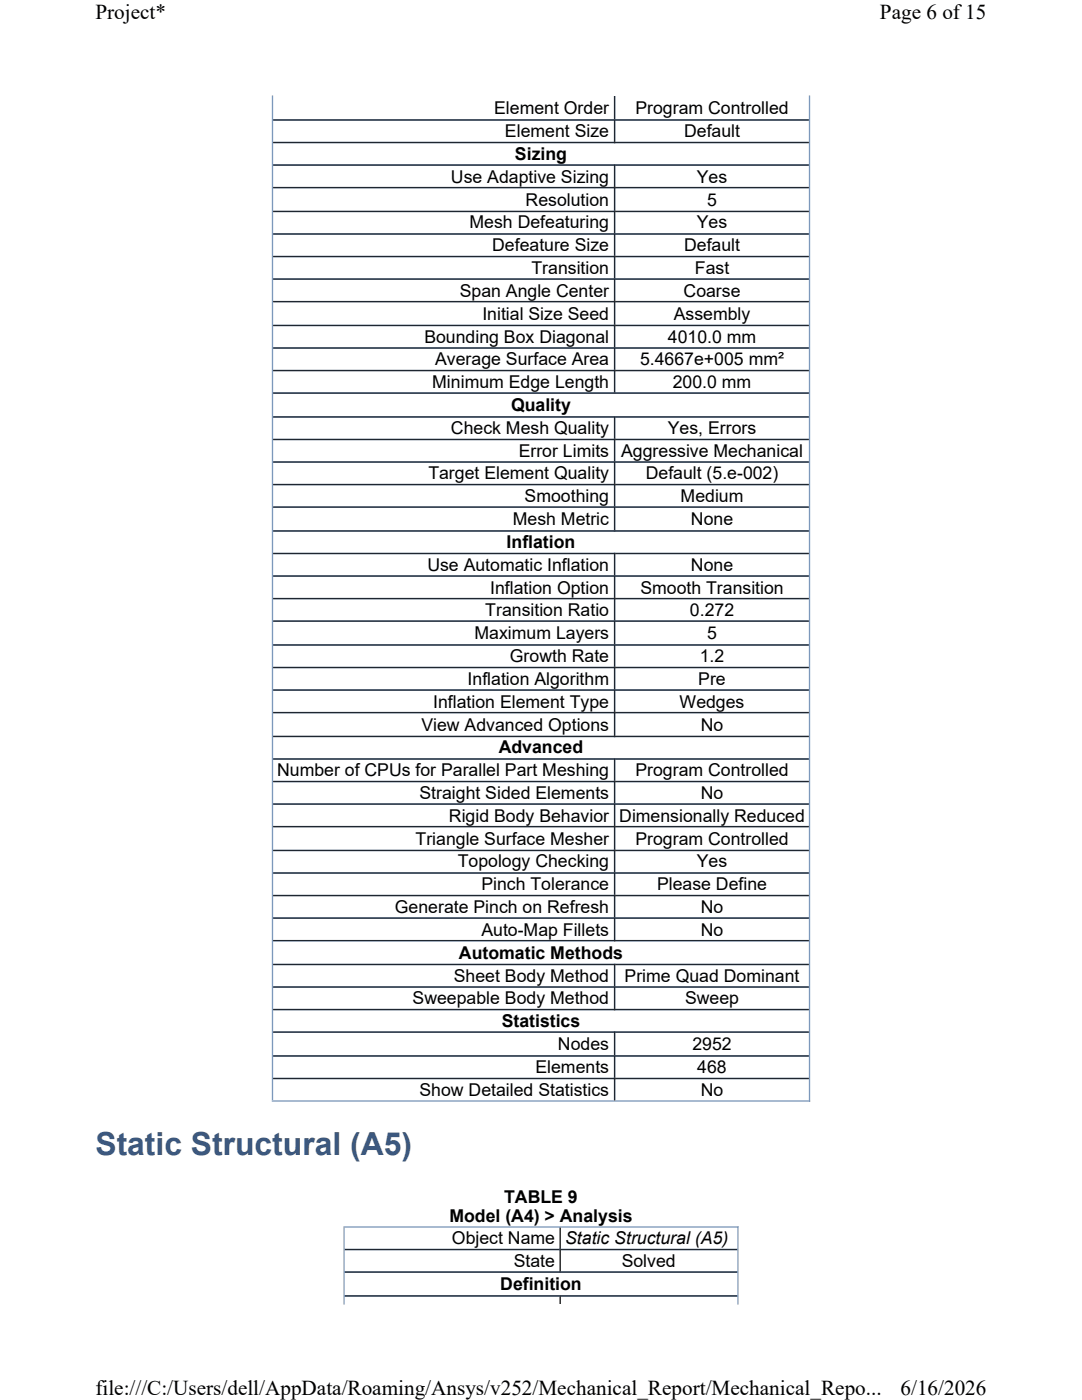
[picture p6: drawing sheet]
<svg xmlns="http://www.w3.org/2000/svg" width="216mm" height="279mm" viewBox="0 0 216 279" stroke-linecap="round" stroke-linejoin="round" font-family="sans-serif">
<defs><g id="words">
<text font-size="6.3" fill="#3b577d" x="19" y="230.5">Static Structural (A5)</text>
<g font-size="4.2">
<text x="19" y="3.8">Project*</text>
<text x="175.6" y="3.8">Page 6 of15</text>
<text x="19" y="278.5">file:///C:/Users/dell/AppData/Roaming/Ansys/v252/Mechanical_Report/Mechanical_Repo...</text>
<text x="179.7" y="278.5">6/16/2026</text>
</g>
<g font-size="3.5">
<text x="98.6" y="22.8">Element Order</text>
<text x="126.8" y="22.8">Program Controlled</text>
<text x="100.8" y="27.4">Element Size</text>
<text x="136.5" y="27.4">Default</text>
<text x="102.8" y="31.9">Sizing</text>
<text x="90" y="36.5">Use Adaptive Sizing</text>
<text x="104.9" y="41">Resolution</text>
<text x="139" y="36.5">Yes</text>
<text x="141.1" y="41">5</text>
<text x="93.7" y="45.6">Mesh Defeaturing</text>
<text x="139" y="45.6">Yes</text>
<text x="98.2" y="50.1">Defeature Size</text>
<text x="136.5" y="50.1">Default</text>
<text x="91.7" y="59.3">Span Angle Center</text>
<text x="106.1" y="54.7">Transition</text>
<text x="136.4" y="59.3">Coarse</text>
<text x="138.7" y="54.7">Fast</text>
<text x="96.3" y="63.8">Initial Size Seed</text>
<text x="134.4" y="63.8">Assembly</text>
<text x="84.7" y="68.4">Bounding Box Diagonal</text>
<text x="133.3" y="68.4">4010.0 mm</text>
<text x="86.3" y="77.5">Minimum Edge Length</text>
<text x="86.8" y="72.9">Average Surface Area</text>
<text x="127.7" y="72.9">5.4667e+005 mm²</text>
<text x="134.2" y="77.5">200.0 mm</text>
<text x="102" y="82">Quality</text>
<text x="90" y="86.6">Check Mesh Quality</text>
<text x="133.3" y="86.6">Yes, Errors</text>
<text x="85.5" y="95.7">Target Element Quality</text>
<text x="103.5" y="91.1">Error Limits</text>
<text x="124" y="91.1">Aggressive Mechanical</text>
<text x="128.9" y="95.7">Default (5.e-002)</text>
<text x="104.7" y="100.2">Smoothing</text>
<text x="135.8" y="100.2">Medium</text>
<text x="102.3" y="104.8">Mesh Metric</text>
<text x="137.9" y="104.8">None</text>
<text x="85.3" y="113.9">Use Automatic Inflation</text>
<text x="101.1" y="109.4">Inflation</text>
<text x="137.9" y="113.9">None</text>
<text x="97.8" y="118.5">Inflation Option</text>
<text x="127.8" y="118.5">Smooth Transition</text>
<text x="96.8" y="123">Transition Ratio</text>
<text x="137.7" y="123">0.272</text>
<text x="94.7" y="127.6">Maximum Layers</text>
<text x="141.1" y="127.6">5</text>
<text x="93.3" y="136.7">Inflation Algorithm</text>
<text x="101.7" y="132.1">Growth Rate</text>
<text x="139.3" y="136.7">Pre</text>
<text x="139.6" y="132.1">1.2</text>
<text x="86.5" y="141.2">Inflation Element Type</text>
<text x="135.6" y="141.2">Wedges</text>
<text x="84.1" y="145.8">View Advanced Options</text>
<text x="139.8" y="145.8">No</text>
<text x="55.3" y="154.9">Number of CPUs for Parallel Part Meshing</text>
<text x="99.5" y="150.3">Advanced</text>
<text x="126.8" y="154.9">Program Controlled</text>
<text x="83.7" y="159.5">Straight Sided Elements</text>
<text x="139.8" y="159.5">No</text>
<text x="89.6" y="164">Rigid Body Behavior</text>
<text x="123.6" y="164">Dimensionally Reduced</text>
<text x="82.9" y="168.6">Triangle Surface Mesher</text>
<text x="91.3" y="173.1">Topology Checking</text>
<text x="126.8" y="168.6">Program Controlled</text>
<text x="139" y="173.1">Yes</text>
<text x="96.1" y="177.7">Pinch Tolerance</text>
<text x="131.1" y="177.7">Please Define</text>
<text x="78.8" y="182.2">Generate Pinch on Refresh</text>
<text x="139.8" y="182.2">No</text>
<text x="91.6" y="191.3">Automatic Methods</text>
<text x="96.1" y="186.8">Auto-Map Fillets</text>
<text x="139.8" y="186.8">No</text>
<text x="90.6" y="195.9">Sheet Body Method</text>
<text x="124.6" y="195.9">Prime Quad Dominant</text>
<text x="82.3" y="200.4">Sweepable Body Method</text>
<text x="136.7" y="200.4">Sweep</text>
<text x="100.1" y="205">Statistics</text>
<text x="111.3" y="209.6">Nodes</text>
<text x="138.2" y="209.6">2952</text>
<text x="106.8" y="214.1">Elements</text>
<text x="139.1" y="214.1">468</text>
<text x="83.7" y="218.7">Show Detailed Statistics</text>
<text x="139.8" y="218.7">No</text>
<text x="89.7" y="244">Model (A4) &gt; Analysis</text>
<text x="100.6" y="240">TABLE 9</text>
<text x="90.2" y="248.3">Object Name</text>
<text x="112.8" y="248.3">Static Structural (A5)</text>
<text x="99.8" y="257.4">Definition</text>
<text x="102.5" y="252.9">State</text>
<text x="124.1" y="252.9">Solved</text>
</g>
</g></defs>
<g fill="none" stroke="#7a99c0" stroke-width=".26">
<path d="M54.4 19v200.6M122.6 19.3v9.3M161.5 19v200.9M54.5 23.9h106.9M54.5 28.4h106.9M54.5 32.9h106.9M54.5 37.4h106.9M122.6 32.8v45.8M54.5 42.2h106.9M54.5 46.7h106.9M54.5 51.2h106.9M54.5 55.7h106.9"/>
<path d="M54.5 60.2h106.9M54.5 65h106.9M54.5 69.5h106.9M54.5 74h106.9M54.5 78.4h106.9M54.5 83.2h106.9M54.5 87.7h106.9M54.5 92.2h106.9M54.5 96.7h106.9M122.6 83.1v23M54.5 101.2h106.9M54.5 106h106.9"/>
<path d="M54.5 110.5h106.9M54.5 115h106.9M54.5 119.5h106.9M122.6 110.3v36.8M54.5 124h106.9M54.5 128.7h106.9M54.5 133.2h106.9M54.5 137.7h106.9M54.5 142.2h106.9M54.5 147h106.9M54.5 151.5h106.9M54.5 156h106.9"/>
<path d="M122.6 151.3v36.6M54.5 160.5h106.9M54.5 165h106.9M54.5 169.7h106.9M54.5 174.2h106.9M54.5 178.7h106.9M54.5 183.2h106.9M54.5 187.7h106.9M54.5 192.5h106.9M54.5 197h106.9M122.6 192.4v9.2M54.2 219.7h107.5"/>
<path d="M54.5 201.5h106.9M54.5 206h106.9M54.5 210.7h106.9M54.5 215.2h106.9M122.6 205.8v13.8M68.7 244.7v15.6M68.8 244.9h78.6M68.8 249.4h78.3M68.8 253.9h78.3M68.8 258.6h78.3M111.8 245v9M111.8 258.5v1.6"/>
<path d="M147.2 244.7v15.6"/>
</g>
<g fill="none" stroke="#1e2630" stroke-width=".26">
<path d="M122.6 19.3v9.3M54.5 23.9h106.9M54.5 28.4h106.9M54.5 32.9h106.9M54.5 37.4h106.9M122.6 32.8v45.8M54.5 42.2h106.9M54.5 46.7h106.9M54.5 51.2h106.9M54.5 55.7h106.9M54.5 60.2h106.9M54.5 65h106.9"/>
<path d="M54.5 69.5h106.9M54.5 74h106.9M54.5 78.4h106.9M54.5 83.2h106.9M54.5 87.7h106.9M54.5 92.2h106.9M54.5 96.7h106.9M122.6 83.1v23M54.5 101.2h106.9M54.5 106h106.9M54.5 110.5h106.9M54.5 115h106.9"/>
<path d="M54.5 119.5h106.9M122.6 110.3v36.8M54.5 124h106.9M54.5 128.7h106.9M54.5 133.2h106.9M54.5 137.7h106.9M54.5 142.2h106.9M54.5 147h106.9M54.5 151.5h106.9M54.5 156h106.9M122.6 151.3v36.6M54.5 160.5h106.9"/>
<path d="M54.5 165h106.9M54.5 169.7h106.9M54.5 174.2h106.9M54.5 178.7h106.9M54.5 183.2h106.9M54.5 187.7h106.9M54.5 192.5h106.9M54.5 197h106.9M122.6 192.4v9.2M54.5 201.5h106.9M54.5 206h106.9M54.5 210.7h106.9"/>
<path d="M54.5 215.2h106.9M122.6 205.8v13.8M68.8 249.4h78.3M68.8 253.9h78.3M68.8 258.6h78.3M111.8 245v9M111.8 258.5v1.6"/>
</g>
<g fill="#fff">
<path d="M19 0h177.8v4.7h-177.8z" fill-rule="evenodd"/>
<path d="M19 274.7h177.8v4.7h-177.8z" fill-rule="evenodd"/>
</g>
<use href="#words"/>
</svg>
